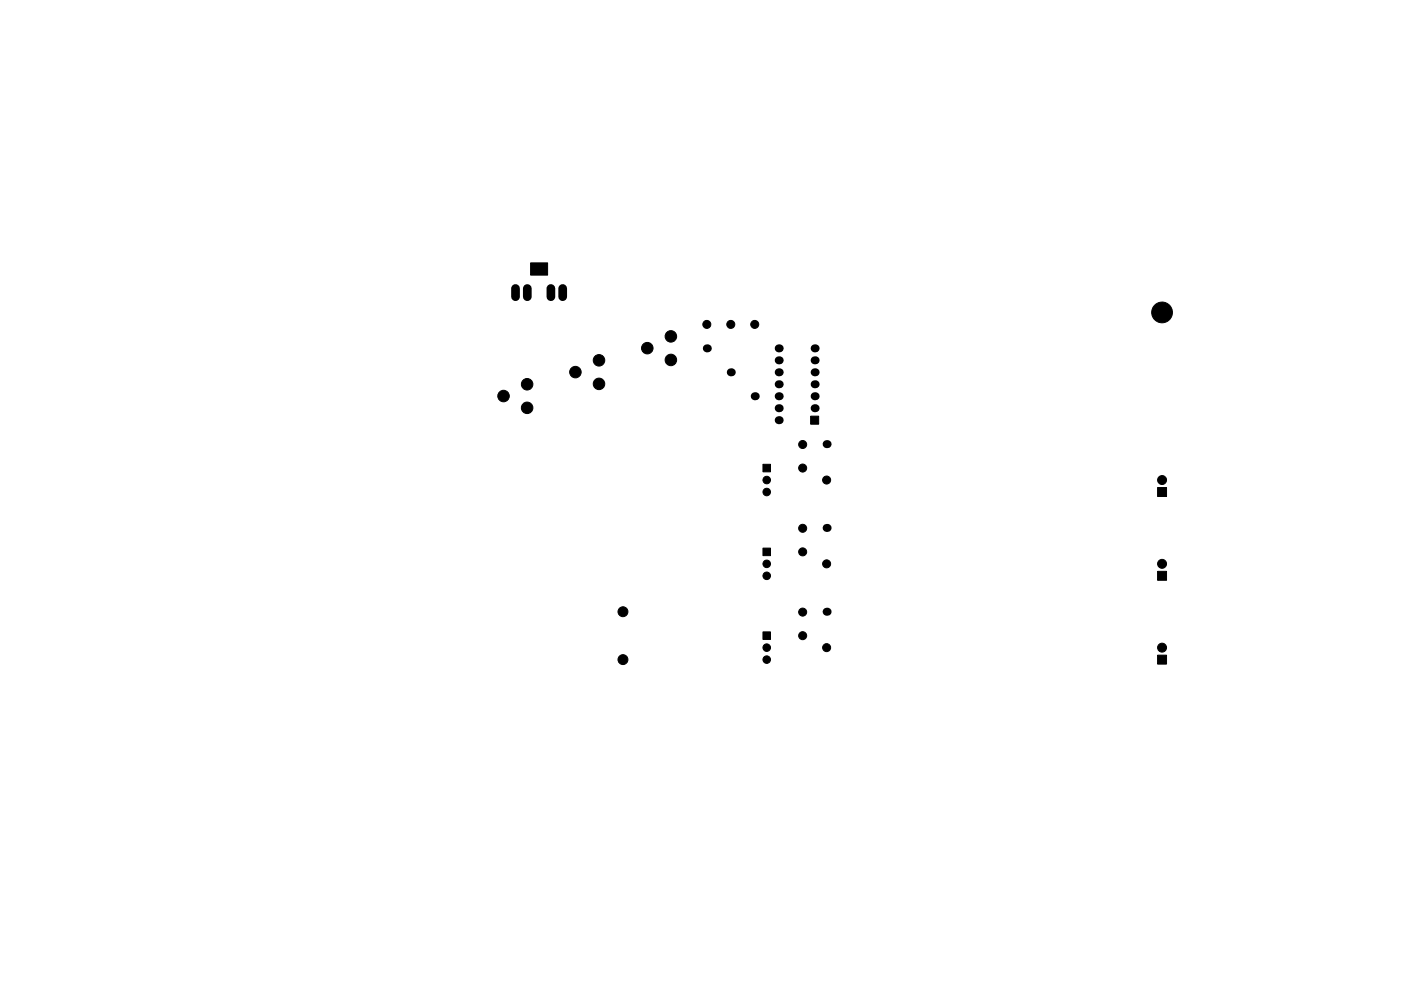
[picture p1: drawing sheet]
<svg xmlns="http://www.w3.org/2000/svg" width="297mm" height="210mm" viewBox="0 0 297 210" stroke-linecap="round" stroke-linejoin="round" font-family="sans-serif">
<path d="M109.3 61.2v1.8M111.8 61.2v1.8M116.8 61.2v1.8M119.3 61.2v1.8" fill="none" stroke="#000" stroke-width="1.8"/>
<g fill="#000" stroke="#000" stroke-width=".21">
<path d="M112.5 55.8h3.6v2.6h-3.6zM171.9 88.3h1.7v1.7h-1.7zM161.8 98.5h1.6v1.6h-1.6zM161.8 116.3h1.6v1.6h-1.6zM245.4 103.4h1.9v1.9h-1.9zM161.8 134.1h1.6v1.6h-1.6zM245.4 121.2h1.9v1.9h-1.9zM245.4 139h1.9v1.9h-1.9z"/>
<circle cx="122" cy="78.9" r="1.22"/>
<circle cx="127" cy="76.4" r="1.22"/>
<circle cx="137.2" cy="73.9" r="1.22"/>
<circle cx="142.2" cy="76.4" r="1.22"/>
<circle cx="142.2" cy="71.4" r="1.22"/>
<circle cx="149.9" cy="68.8" r=".85"/>
<circle cx="154.9" cy="68.8" r=".85"/>
<circle cx="160" cy="68.8" r=".85"/>
<circle cx="246.4" cy="66.3" r="2.2"/>
<circle cx="106.8" cy="84" r="1.22"/>
<circle cx="111.8" cy="81.5" r="1.22"/>
<circle cx="111.8" cy="86.5" r="1.22"/>
<circle cx="127" cy="81.4" r="1.22"/>
<circle cx="170.2" cy="94.3" r=".85"/>
<circle cx="170.2" cy="99.3" r=".85"/>
<circle cx="162.6" cy="104.4" r=".8"/>
<circle cx="162.6" cy="101.8" r=".8"/>
<circle cx="162.6" cy="119.6" r=".8"/>
<circle cx="170.2" cy="112.1" r=".85"/>
<circle cx="170.2" cy="117.1" r=".85"/>
<circle cx="175.3" cy="101.8" r=".85"/>
<circle cx="175.3" cy="119.6" r=".85"/>
<circle cx="246.4" cy="101.8" r=".95"/>
<circle cx="246.4" cy="119.6" r=".95"/>
<circle cx="132.1" cy="129.8" r="1.05"/>
<circle cx="132.1" cy="139.9" r="1.05"/>
<circle cx="162.6" cy="139.9" r=".8"/>
<circle cx="162.6" cy="137.4" r=".8"/>
<circle cx="162.6" cy="122.2" r=".8"/>
<circle cx="170.2" cy="129.9" r=".85"/>
<circle cx="170.2" cy="134.9" r=".85"/>
<circle cx="175.3" cy="137.4" r=".85"/>
<circle cx="246.4" cy="137.4" r=".95"/>
</g>
<g fill="#000">
<circle cx="149.9" cy="73.9" r=".85"/>
<circle cx="154.9" cy="79" r=".85"/>
<circle cx="165.1" cy="79" r=".85"/>
<circle cx="165.1" cy="76.4" r=".85"/>
<circle cx="165.1" cy="73.9" r=".85"/>
<circle cx="172.7" cy="76.4" r=".85"/>
<circle cx="172.7" cy="79" r=".85"/>
<circle cx="172.7" cy="73.9" r=".85"/>
<circle cx="160" cy="84.1" r=".85"/>
<circle cx="165.1" cy="86.6" r=".85"/>
<circle cx="165.1" cy="84.1" r=".85"/>
<circle cx="165.1" cy="89.1" r=".85"/>
<circle cx="165.1" cy="81.5" r=".85"/>
<circle cx="172.7" cy="81.5" r=".85"/>
<circle cx="172.7" cy="86.6" r=".85"/>
<circle cx="172.7" cy="84.1" r=".85"/>
<circle cx="175.3" cy="94.2" r=".85"/>
<circle cx="175.3" cy="112" r=".85"/>
<circle cx="175.3" cy="129.8" r=".85"/>
</g>
</svg>
